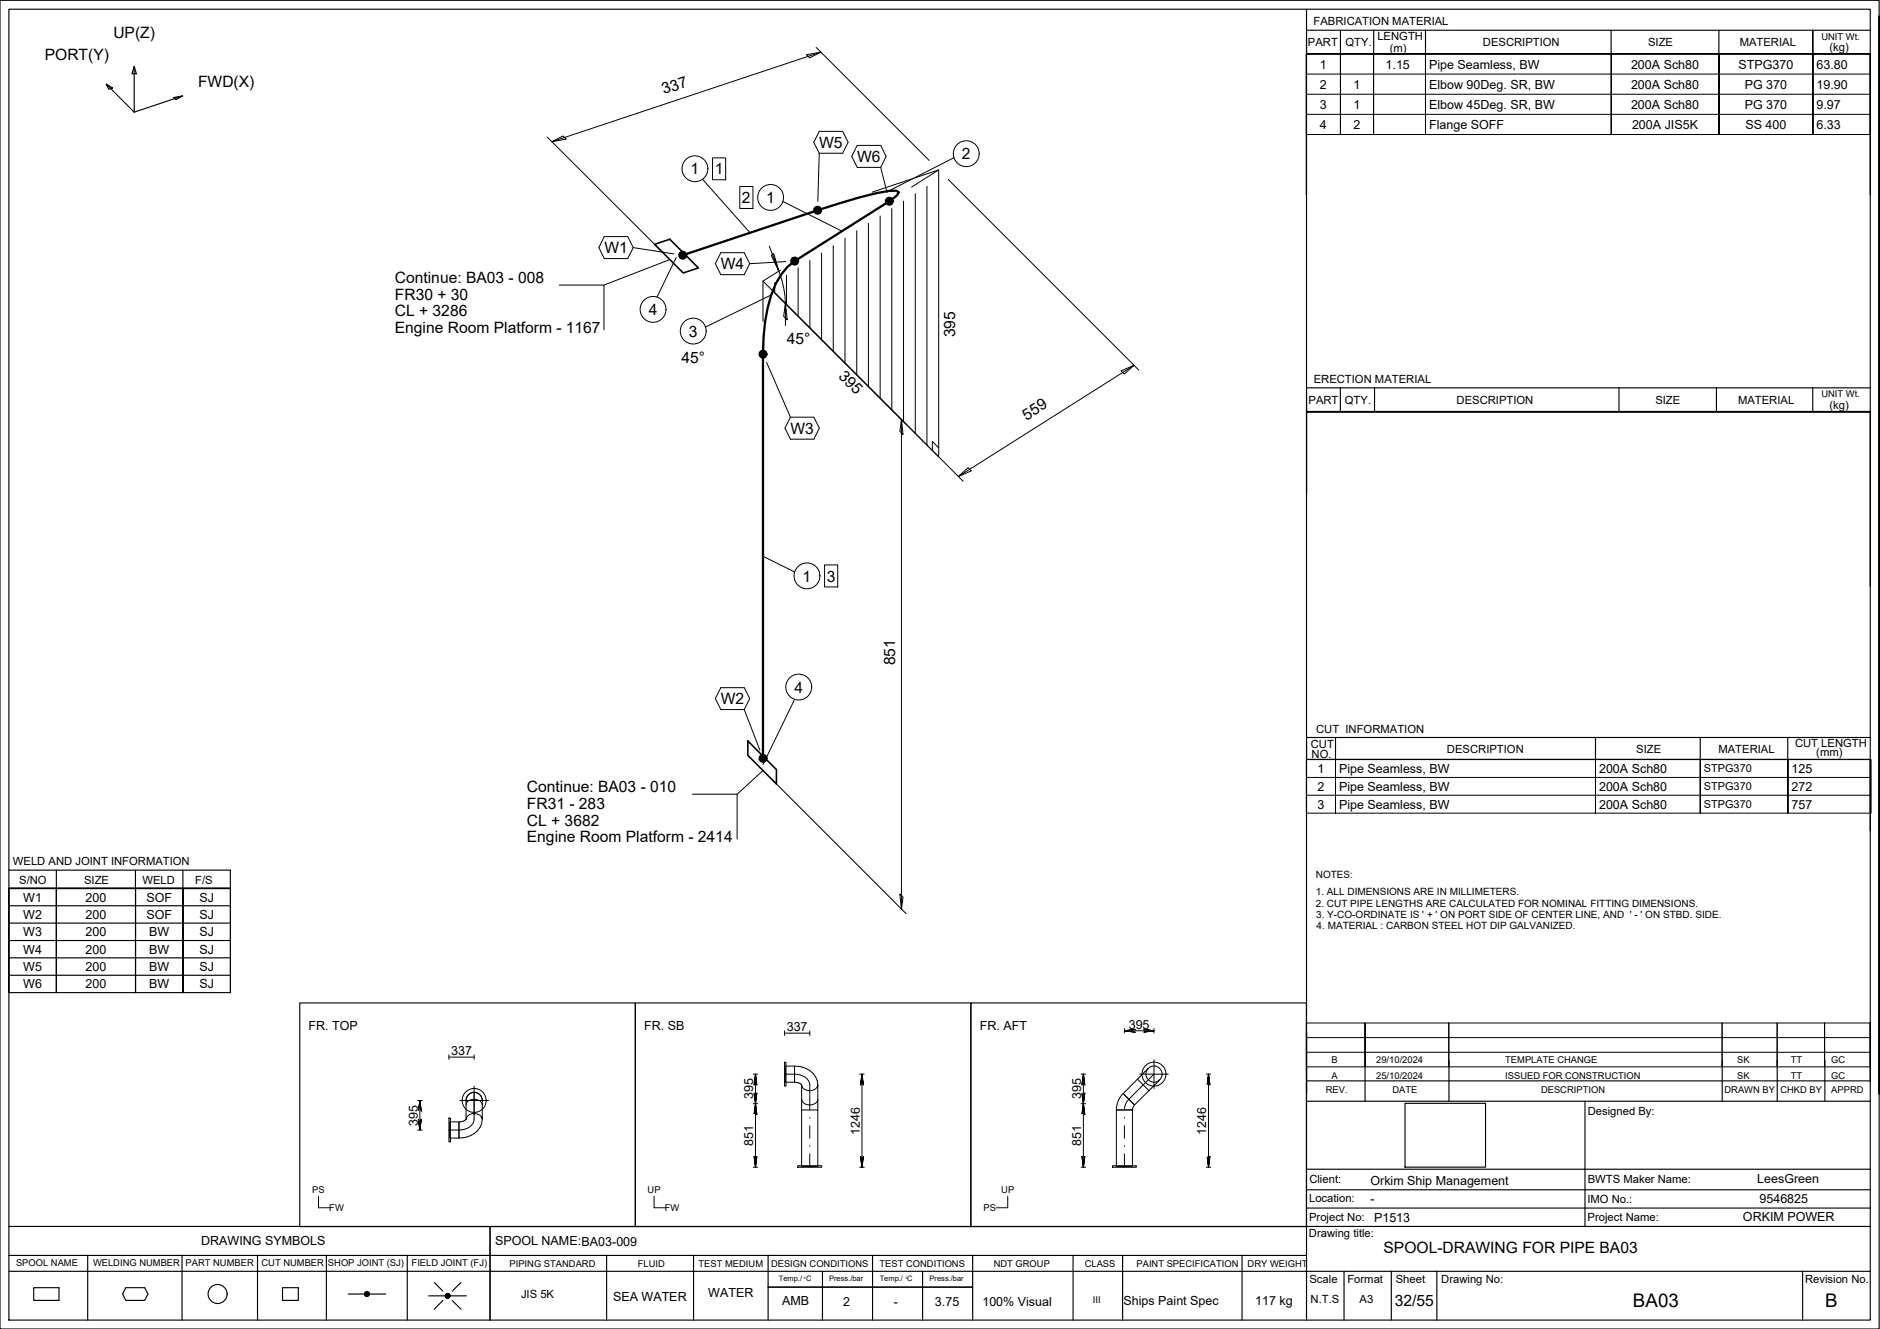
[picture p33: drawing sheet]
<svg xmlns="http://www.w3.org/2000/svg" width="420mm" height="297mm" viewBox="0 0 420 297" stroke-linecap="round" stroke-linejoin="round" font-family="sans-serif">
<defs><g id="words">
<g font-size="4.2">
<text x="365" y="292.1">BA03</text>
<text x="407.9" y="292.1">B</text>
</g>
<g font-size="3.5">
<text x="25.3" y="8.5">UP(Z)</text>
<text x="10" y="13.5">PORT(Y)</text>
<text x="44.3" y="19.5">FWD(X)</text>
<text x="148.4" y="21.1" transform="rotate(-18 148.4 21.1)">337</text>
<text x="183.1" y="33.1">W5</text>
<text x="215" y="35.6">2</text>
<text x="154.3" y="39">1</text>
<text x="159.7" y="39">1</text>
<text x="191.6" y="36.2">W6</text>
<text x="165.8" y="45.4">2</text>
<text x="171.2" y="45.4">1</text>
<text x="135.1" y="56.6">W1</text>
<text x="88.2" y="63.2">Continue: BA03 - 008</text>
<text x="161.1" y="60.2">W4</text>
<text x="88.2" y="67">FR30 + 30</text>
<text x="88.2" y="70.7">CL + 3286</text>
<text x="145" y="70.4">4</text>
<text x="88.2" y="74.5">Engine Room Platform - 1167</text>
<text x="153.9" y="75.3">3</text>
<text x="175.9" y="76.8">45°</text>
<text x="213.5" y="75.4" transform="rotate(-90 213.5 75.4)">395</text>
<text x="152.3" y="81.2">45°</text>
<text x="187.2" y="84.3" transform="rotate(45 187.2 84.3)">395</text>
<text x="229.4" y="94" transform="rotate(-32 229.4 94)">559</text>
<text x="176.7" y="97">W3</text>
<text x="179.4" y="130">1</text>
<text x="184.8" y="130">3</text>
<text x="200.1" y="148.7" transform="rotate(-90 200.1 148.7)">851</text>
<text x="177.5" y="154.8">4</text>
<text x="161.1" y="157.4">W2</text>
<text x="117.8" y="177">Continue: BA03 - 010</text>
<text x="117.8" y="180.8">FR31 - 283</text>
<text x="117.8" y="184.5">CL + 3682</text>
<text x="117.8" y="188.3">Engine Room Platform - 2414</text>
<text x="309.2" y="280.1">SPOOL-DRAWING FOR PIPE BA03</text>
<text x="311.7" y="291.8">32/55</text>
</g>
<g font-size="2.8">
<text x="295" y="15.3">1</text>
<text x="309.7" y="15.3">1.15</text>
<text x="319.4" y="15.3">Pipe Seamless, BW</text>
<text x="364.5" y="15.3">200A Sch80</text>
<text x="388.5" y="15.3">STPG370</text>
<text x="406" y="15.3">63.80</text>
<text x="295" y="19.8">2</text>
<text x="302.5" y="19.8">1</text>
<text x="319.4" y="19.8">Elbow 90Deg. SR, BW</text>
<text x="364.5" y="19.8">200A Sch80</text>
<text x="389.9" y="19.8">PG 370</text>
<text x="406" y="19.8">19.90</text>
<text x="295" y="24.3">3</text>
<text x="295" y="28.8">4</text>
<text x="302.5" y="24.3">1</text>
<text x="302.5" y="28.8">2</text>
<text x="319.4" y="24.3">Elbow 45Deg. SR, BW</text>
<text x="319.4" y="28.8">Flange SOFF</text>
<text x="364.5" y="24.3">200A Sch80</text>
<text x="364.7" y="28.8">200A JIS5K</text>
<text x="389.9" y="24.3">PG 370</text>
<text x="390.1" y="28.8">SS 400</text>
<text x="406" y="24.3">9.97</text>
<text x="406" y="28.8">6.33</text>
<text x="294.4" y="172.7">1</text>
<text x="299.3" y="172.7">Pipe Seamless, BW</text>
<text x="357.4" y="172.7">200A Sch80</text>
<text x="400.4" y="172.7">125</text>
<text x="294.4" y="176.7">2</text>
<text x="299.3" y="176.7">Pipe Seamless, BW</text>
<text x="357.4" y="176.7">200A Sch80</text>
<text x="400.4" y="176.7">272</text>
<text x="294.4" y="180.7">3</text>
<text x="299.3" y="180.7">Pipe Seamless, BW</text>
<text x="357.4" y="180.7">200A Sch80</text>
<text x="400.4" y="180.7">757</text>
<text x="5.2" y="201.5">W1</text>
<text x="19.1" y="201.5">200</text>
<text x="32.7" y="201.5">SOF</text>
<text x="44.6" y="201.5">SJ</text>
<text x="5.2" y="205.4">W2</text>
<text x="5.2" y="209.3">W3</text>
<text x="19.1" y="205.4">200</text>
<text x="19.1" y="209.3">200</text>
<text x="32.7" y="205.4">SOF</text>
<text x="33.3" y="209.3">BW</text>
<text x="44.6" y="205.4">SJ</text>
<text x="44.6" y="209.3">SJ</text>
<text x="5.2" y="213.2">W4</text>
<text x="19.1" y="213.2">200</text>
<text x="33.3" y="213.2">BW</text>
<text x="44.6" y="213.2">SJ</text>
<text x="5.2" y="217">W5</text>
<text x="5.2" y="220.9">W6</text>
<text x="19.1" y="217">200</text>
<text x="19.1" y="220.9">200</text>
<text x="33.3" y="217">BW</text>
<text x="33.3" y="220.9">BW</text>
<text x="44.6" y="217">SJ</text>
<text x="44.6" y="220.9">SJ</text>
<text x="69" y="230.2">FR. TOP</text>
<text x="144" y="230.2">FR. SB</text>
<text x="175.8" y="230.4">337</text>
<text x="219" y="230.2">FR. AFT</text>
<text x="252.3" y="229.9">395</text>
<text x="100.8" y="235.8">337</text>
<text x="168.3" y="245.7" transform="rotate(-90 168.3 245.7)">395</text>
<text x="241.6" y="245.7" transform="rotate(-90 241.6 245.7)">395</text>
<text x="93.3" y="251.6" transform="rotate(-90 93.3 251.6)">395</text>
<text x="168.3" y="256.1" transform="rotate(-90 168.3 256.1)">851</text>
<text x="192.1" y="253.6" transform="rotate(-90 192.1 253.6)">1246</text>
<text x="241.6" y="256.1" transform="rotate(-90 241.6 256.1)">851</text>
<text x="269.6" y="253.6" transform="rotate(-90 269.6 253.6)">1246</text>
<text x="306.3" y="265">Orkim Ship Management</text>
<text x="306.3" y="268.8">-</text>
<text x="392.7" y="264.4">LeesGreen</text>
<text x="393.2" y="268.9">9546825</text>
<text x="307.1" y="273.1">P1513</text>
<text x="389.5" y="273">ORKIM POWER</text>
<text x="45" y="278.2">DRAWING SYMBOLS</text>
<text x="110.6" y="278.3">SPOOL NAME:BA03-009</text>
<text x="137" y="290.8">SEA WATER</text>
<text x="158.3" y="290">WATER</text>
<text x="174.8" y="291.7">AMB</text>
<text x="188.5" y="291.9">2</text>
<text x="199.7" y="291.9">-</text>
<text x="209" y="291.8">3.75</text>
<text x="219.6" y="291.9">100% Visual</text>
<text x="251.1" y="291.7">Ships Paint Spec</text>
<text x="280.5" y="291.7">117 kg</text>
</g>
<g font-size="2.5">
<text x="293.6" y="5.7">FABRICATION MATERIAL</text>
<text x="292.3" y="10.3">PART</text>
<text x="300.7" y="10.3">QTY.</text>
<text x="307.8" y="8.9">LENGTH</text>
<text x="310.6" y="11.5">(m)</text>
<text x="331.4" y="10.3">DESCRIPTION</text>
<text x="368.3" y="10.3">SIZE</text>
<text x="388.8" y="10.3">MATERIAL</text>
<text x="408.9" y="11.4">(kg)</text>
<text x="293.6" y="85.7">ERECTION MATERIAL</text>
<text x="292.4" y="90.2">PART</text>
<text x="300.6" y="90.2">QTY.</text>
<text x="325.5" y="90.2">DESCRIPTION</text>
<text x="370" y="90.2">SIZE</text>
<text x="388.4" y="90.2">MATERIAL</text>
<text x="408.9" y="91.3">(kg)</text>
<text x="292.9" y="167.2">CUT</text>
<text x="294.1" y="163.9">CUT INFORMATION</text>
<text x="401.2" y="167">CUT LENGTH</text>
<text x="293.1" y="169.4">NO.</text>
<text x="323.4" y="168.3">DESCRIPTION</text>
<text x="365.7" y="168.3">SIZE</text>
<text x="384" y="168.3">MATERIAL</text>
<text x="405.9" y="169">(mm)</text>
<text x="2.9" y="193.4">WELD AND JOINT INFORMATION</text>
<text x="4.3" y="197.5">S/NO</text>
<text x="18.8" y="197.5">SIZE</text>
<text x="31.9" y="197.5">WELD</text>
<text x="43.6" y="197.5">F/S</text>
<text x="354.9" y="249.2">Designed By:</text>
<text x="292.6" y="268.6">Location:</text>
<text x="292.6" y="264.5">Client:</text>
<text x="354.8" y="268.9">IMO No.:</text>
<text x="354.9" y="264.3">BWTS Maker Name:</text>
<text x="292.6" y="272.8">Project No:</text>
<text x="354.8" y="272.8">Project Name:</text>
<text x="292.5" y="276.4">Drawing title:</text>
<text x="292.7" y="286.7">Scale</text>
<text x="301.1" y="286.7">Format</text>
<text x="311.9" y="286.7">Sheet</text>
<text x="322.1" y="286.7">Drawing No:</text>
<text x="403.4" y="286.7">Revision No.</text>
<text x="116.4" y="290.2">JIS 5K</text>
<text x="292.9" y="291.3">N.T.S</text>
<text x="303.9" y="291.3">A3</text>
</g>
<g font-size="2.4">
<text x="380.8" y="172.6">STPG370</text>
<text x="380.8" y="176.6">STPG370</text>
<text x="380.8" y="180.6">STPG370</text>
</g>
<g font-size="2.2">
<text x="294.1" y="196.3">NOTES:</text>
<text x="294.1" y="200">1. ALL DIMENSIONS ARE IN MILLIMETERS.</text>
<text x="294.1" y="202.7">2. CUT PIPE LENGTHS ARE CALCULATED FOR NOMINAL FITTING DIMENSIONS.</text>
<text x="294.2" y="205.1">3. Y-CO-ORDINATE IS ' + ' ON PORT SIDE OF CENTER LINE, AND ' - ' ON STBD. SIDE.</text>
<text x="294.3" y="207.7">4. MATERIAL : CARBON STEEL HOT DIP GALVANIZED.</text>
</g>
<g font-size="2.1">
<text x="407.1" y="8.9">UNIT Wt.</text>
<text x="407.1" y="88.8">UNIT Wt.</text>
<text x="297.6" y="237.7">B</text>
<text x="307.6" y="237.7">29/10/2024</text>
<text x="336.4" y="237.7">TEMPLATE CHANGE</text>
<text x="388.3" y="237.7">SK</text>
<text x="400.2" y="237.7">TT</text>
<text x="409.3" y="237.7">GC</text>
<text x="296.3" y="244.4">REV.</text>
<text x="297.6" y="241.2">A</text>
<text x="307.6" y="241.2">25/10/2024</text>
<text x="311.2" y="244.4">DATE</text>
<text x="336.4" y="241.2">ISSUED FOR CONSTRUCTION</text>
<text x="344.4" y="244.4">DESCRIPTION</text>
<text x="385.4" y="244.4">DRAWN BY</text>
<text x="388.3" y="241.2">SK</text>
<text x="397.9" y="244.4">CHKD BY</text>
<text x="400.2" y="241.2">TT</text>
<text x="409.3" y="244.4">APPRD</text>
<text x="409.3" y="241.2">GC</text>
<text x="69.8" y="266.7">PS</text>
<text x="144.7" y="266.7">UP</text>
<text x="223.8" y="266.7">UP</text>
<text x="73.6" y="270.7">FW</text>
<text x="148.6" y="270.7">FW</text>
<text x="219.8" y="270.7">PS</text>
<text x="3.6" y="283">SPOOL NAME</text>
<text x="20.8" y="282.9">WELDING NUMBER</text>
<text x="41.5" y="282.9">PART NUMBER</text>
<text x="58.4" y="282.9">CUT NUMBER</text>
<text x="73.3" y="282.9">SHOP JOINT (SJ)</text>
<text x="92" y="283">FIELD JOINT (FJ)</text>
<text x="113.9" y="283.1">PIPING STANDARD</text>
<text x="142.6" y="283.1">FLUID</text>
<text x="156.1" y="283.1">TEST MEDIUM</text>
<text x="172.3" y="283.1">DESIGN CONDITIONS</text>
<text x="196.6" y="283.1">TEST CONDITIONS</text>
<text x="222.1" y="283.1">NDT GROUP</text>
<text x="242.4" y="283.1">CLASS</text>
<text x="254" y="283.1">PAINT SPECIFICATION</text>
<text x="278.8" y="283.1">DRY WEIGHT</text>
<text x="244.2" y="291.3">III</text>
</g>
<g font-size="1.7">
<text x="174.1" y="286.4">Temp./ C</text>
<text x="185.3" y="286.4">Press./bar</text>
<text x="196.6" y="286.4">Temp./ C</text>
<text x="207.8" y="286.4">Press./bar</text>
</g>
<g font-size=".7">
<text x="179.7" y="285.8">0</text>
<text x="202.4" y="285.8">0</text>
</g>
</g></defs>
<g fill="none" stroke="#000" stroke-width=".22">
<path d="M180.2 12.2l3.3-.6-2.5 1.3zM182.4 10.6l25.3 25.3M183.5 11.6l-60.2 20.1M292 12.1h126v18h-126zM292 16.6h126M292 12.1v18M299.6 12.1v18v-18M307 12.1v18v-18M318.6 12.1v18v-18M360.1 12.1v18v-18M384.2 12.1v18v-18M405.2 12.1v18v-18"/>
<path d="M418 12.1v18M122.3 30.6l25.3 25.3M123.3 31.7l2.5-1.3 .8 .7zM159.2 35.3h3v4.9h-3zM183.1 29.4h5.2l1.2 2.4-1.2 2.5h-5.2l-1.2-2.5zM183.1 34.3l-.3 10.7M191.6 32.5h5.2l1.2 2.5-1.2 2.4h-5.2l-1.2-2.4zM196.8 37.4l1.4 5.6M209.8 38v64.1l-39.3-39.3M209.8 38l-14.9 5M209.8 38l-6.1 3.8M213.2 35.2l-14.6 7.5"/>
<path d="M292 25.6h126M292 21.1h126M135 52.9h5.3l1.2 2.4-1.2 2.5h-5.3l-1.2-2.5zM141.5 55.3l9.1 1.5M149.7 58l-14.7 5.7M151.1 57.5l-4.3 8.9M157 40.1l10.6 11.9M161.1 56.5h5.2l1.3 2.4-1.3 2.5h-5.2l-1.2-2.5zM165.3 41.7h3v4.9h-3zM171.9 55l2.2 5.6-1.7-3.5 .5-.4 1.2 3.9a17.8 17.8 0 0 1 1 10.1l.8 .8-.4-3.7v4.9M175 45l13.2 6.7M175.6 58.5l-8 .4"/>
<path d="M178.4 59.9v10.8M181 58.2v15.1M183.6 56.5v19.4M186.2 54.9v23.6M188.8 53.2v28M191.5 51.6v32.2M194.1 49.9v36.5M196.7 48.3v40.7M199.3 46.6v45M201.9 44.9v49.3M204.6 43.3v53.5M207.2 41.6v57.9"/>
<path d="M211.9 40.1l42.6 42.6M125 63.7h10v10M170.5 62.8v9M172.4 65.9l-14.7 7.2M172.7 64.9l42.5 42.7M173.1 63.2v2.3M174.4 60.4l-3.9 2.4M175.8 61.5v6.6M171.3 81l5.4 12.2M176.7 93.2h5.2l1.2 2.5-1.2 2.5h-5.2l-1.3-2.5zM201.5 93.8l.3 3.3-.7-.7zM201.5 93.8v109.4"/>
<path d="M250.5 82.9l2.9-1.3-2.1 2zM253.4 81.6l-39.2 24.9M418.1 92.1h-126.1h126.1M209.8 100.1l-1.4-1.4v2M214.2 106.5l2.2-2 .7 .7zM170.5 124.3l7.1 3.5M184.3 126.3h2.9v4.9h-2.9zM161.1 153.7h5.2l1.3 2.4-1.3 2.5h-5.2l-1.2-2.5zM166.3 158.6l3.5 9M177.6 156.3l-7.1 14.6M154.7 177.5h10v10M170.5 172.2l-5.8 5.3"/>
<path d="M172.7 174.4l29.8 29.8M292 169.8h126.2v11.9h-126.2zM292 169.8v11.9M292 177.7h126.2M292 173.8h126.2M298.5 169.8v11.9v-11.9M356.6 169.8v11.9v-11.9M380 169.8v11.9v-11.9M399.6 169.8v11.9v-11.9M418 169.8v11.9M201.1 199.8l.7 .7-.3 2.7zM100.3 236.3h5.7"/>
<path d="M100.3 235.8v1M106 235.8v1M175.3 237.4h.4v5.3h-.4zM175.3 230.4v1M175.3 230.9h5.7M175.5 238.3h2.1v3.6h-2.1zM181 230.4v1M251.3 230.4l2.4 .3-2.4-.3 2.4-.3zM251.3 229.9v1M251.3 230.4h6.6M255.5 230.1l2.4 .3-2.4 .3 2.4-.3zM256.6 238.8l-2.4 2.4"/>
<path d="M257.9 229.9v1M257.9 236.9v6.4M292 228.6h126v9.8h-126zM292 228.6v9.8M292 235.2h126M292 231.9h126M305.1 228.6v9.8v-9.8M323.8 228.6v9.8M384.9 228.6v9.8M397.2 228.6v9.8M407.8 228.6v9.8v-9.8M418 228.6v9.8"/>
<path d="M93.3 252.6h1M93.3 246h1M93.8 246l-.3 2.4 .3-2.4 .3 2.4zM93.8 246v6.6l.3-2.4-.3 2.4-.3-2.4 .3 2.4M100.3 249.9h.4v5.3h-.4zM100.5 250.7h2.1v3.7h-2.1zM102.8 246h6.4M104.2 250.1l-.5 .4-1.1 .2v3.6a4.8 4.8 0 0 0 5.2-4.1M104.2 247a2.1 2.1 0 0 1 1.8-2.9 1.81 1.81 0 0 1 1.8 1.9v1M106 244.2v2.8M106 242.8v7.4a3 3 0 0 1-3.4 2.4h-2.3M107.8 247v3.2a1.93 1.93 0 0 0-1.8-1.3 1.93 1.93 0 0 0-1.8 1.2"/>
<path d="M107.8 247a1.92 1.92 0 0 0-1.8-1.3 1.92 1.92 0 0 0-1.8 1.3v3.2M168.3 240.1h1M168.3 246.7h1M168.5 258.5l.3 2.4 .3-2.4-.3 2.4zM168.8 240.1l.3 2.4-.3-2.4-.3 2.4 .3-2.4v6.6l.3-2.4-.3 2.4-.3-2.4 .3 2.4M168.8 246.7l-.3 2.4 .3-2.4 .3 2.4zM168.8 246.7v14.2M175.3 240.1a6.9 6.9 0 0 1 4.7 .7 2.26 2.26 0 0 1 1 1.7v5.6M179.2 242.5l-.5-.4-1.1-.2v-3.6a4.8 4.8 0 0 1 5.2 4.2M179.2 248.1h3.6v12.6h-3.6zM179.2 242.5v5.6M179.2 242.5a1.91 1.91 0 0 0 3 .9l.5-.6 .1-.3v3.2a1.92 1.92 0 0 1-1.8 1.3 1.92 1.92 0 0 1-1.8-1.3"/>
<path d="M181 249.8v.1M181 251.6v2.8M181 256.1v.1M181 257.9v3M182.8 245.7v2.4M192.1 240.1h1M192.6 240.1l.4 2.4-.4-2.4-.3 2.4 .3-2.4v20.8l.4-2.4-.4 2.4-.3-2.4 .3 2.4M241.6 240.1h1M241.6 246.7h1M241.8 244.3l.3 2.4 .3-2.4-.3 2.4zM242.1 240.1l-.3 2.4 .3-2.4 .3 2.4zM242.1 246.7l.3 2.4-.3-2.4-.3 2.4 .3-2.4v14.2l.3-2.4-.3 2.4-.3-2.4 .3 2.4"/>
<path d="M242.1 240.1v6.6M249.5 248.1h3.6v12.6h-3.6zM251 244.4l-.7 .9-.5 1.1-.3 1.7h3.6l.1-.6 .4-.5-2.6-2.6M251.3 249.8v.1M251.3 251.6v2.8M251.3 256.1v.1M251.3 257.9v3M254.2 241.2l2.6 2.6-3.2 3.2-2.6-2.6zM254.7 240.1h6.4M257.9 240.1l-5.6 5.6a3.3 3.3 0 0 0-1 2.4M259.2 241.3l-2.4 2.5M269.6 240.1h1"/>
<path d="M270.1 240.1l-.3 2.4 .3-2.4 .3 2.4zM270.1 240.1v20.8l.3-2.4-.3 2.4-.3-2.4 .3 2.4M71.2 267.4v2.5h2.6M146.2 267.4v2.5h2.6M168.3 260.9h1M178.3 260.5h5.3v.4h-5.3zM192.1 260.9h1M225.2 267.4v2.5h-2.5M241.6 260.9h1M248.6 260.5h5.4v.4h-5.4zM269.6 260.9h1"/>
<circle cx="155.3" cy="37.7" r="2.89"/>
<circle cx="216" cy="34.3" r="2.89"/>
<circle cx="172.2" cy="44.1" r="2.89"/>
<circle cx="146" cy="69.1" r="2.89"/>
<circle cx="154.9" cy="74" r="2.89"/>
<circle cx="180.4" cy="128.7" r="2.89"/>
<circle cx="178.5" cy="153.6" r="2.89"/>
<circle cx="106" cy="246" r="2.68"/>
<circle cx="257.9" cy="240.1" r="2.68"/>
<circle cx="257.9" cy="240.1" r="1.81"/>
</g>
<g fill="none" stroke="#000" stroke-width=".25">
<path d="M0 .1h420v296.9h-420zM2 2.1h416v292.9h-416zM23.7 18.8l1.5 .9-.9 .2zM23.7 18.8l6.3 6.3M30 14.8l.5 1.7h-1zM30 14.8v10.3M292 2.1v292.9M292 6.8h126M299.6 6.8v5.3M307 6.8v5.3M318.6 6.8v5.3M360.1 6.8v5.3"/>
<path d="M384.2 6.8v5.3M405.1 6.8v5.3v-5.3M418 12.1h-126v31.5v-31.5h126v31.5M420 3.6v240.9v-240.9M38.8 21.8l2-.4-1.5 .9zM40.8 21.4l-10.8 3.7M292 92v18.3v-18.3h126zM292 86.7h126M299.6 86.7v5.3M307.2 86.7v5.3M361.8 86.7v5.3M383.6 86.7v5.3"/>
<path d="M405.1 86.7v5.2M418 92.1v38.9M292 169.7l126 .1v15.9M292 164.8h126M298.5 164.8v4.9M356.6 164.8v4.9M380 164.8v4.9M399.5 164.8v4.9M2 198.6h49.5v23.3h-49.5zM2 198.6v23.3M2 194.5h49.5v4.1h-49.5M12.6 198.6v23.3v-23.3"/>
<path d="M12.6 194.5v4.1M30.3 194.5v4.1M30.3 198.6v23.3v-23.3M40.9 194.5v4.1M40.9 198.6v23.3v-23.3M51.5 198.6h-49.5h49.5M51.5 198.6v23.3M2 218h49.5M2 214.1h49.5M2 210.2h49.5M2 206.3h49.5M2 202.4h49.5"/>
<path d="M67 224.2h75v50h-75zM142 224.2h75v50h-75zM217 224.2h75v50h-75zM292 230.6v13.9v-13.9M305.1 237v9.1M323.8 237v9.1M384.9 237v9.1M397.2 237v9.1M407.8 237v9.1M418 228.5v13.1M292 246.1h126M292 241.6h126"/>
<path d="M314 246.6h18v14.3h-18zM354.2 246.1v28M2 274.1h416M109.5 274.1v20.9M292 261.3h126M292 270h126M292 265.9h126M2 284.1h416M2 280.6h290M7.5 287.8h5.7v2.8h-5.7zM19.6 280.6v14.4M28.1 287.8h4.2l.8 1.4-.8 1.4h-4.2l-.7-1.4z"/>
<path d="M40.7 280.6v14.4M57.6 280.6v14.4M63.1 287.8h3.6v2.8h-3.6zM72.9 280.6v14.4M77.8 289.2h3.7M81.7 288.8l-.1 .2M81.9 288.7l-.4 .4M82 288.7l-.5 .6M82.1 288.7l-.6 .7M82.2 288.8l-.7 .6M82.3 288.8l-.7 .7M82.3 288.8l-.7 .8"/>
<path d="M82.4 288.9l-.7 .7M82.4 289l-.7 .7M82.5 289l-.7 .7M82.5 289.5l-.3 .2M82.5 289.1l-.6 .6M82.5 289.2l-.5 .5M82.5 289.3l-.4 .4M82.5 289.2h3.7M91 280.6v14.4M95.8 289.6h3.7M97 286.6l2 2M99 290.7l-2 1.9"/>
<path d="M99.9 289.1l-.3 .3M100 289.1l-.5 .5M100.1 289.1l-.6 .6M100.2 289.1l-.7 .7M100.2 289.2l-.6 .6M100.3 289.2l-.7 .7M100.4 289.2l-.7 .8M100.4 289.3l-.7 .7M100.5 289.4l-.7 .7M100.5 289.9l-.1 .1M100.5 289.5l-.6 .6M100.5 289.7l-.4 .4"/>
<path d="M100.6 289.6h3.6M100.6 289.6l-.6 .5M101.1 290.7l1.9 1.9M103 286.6l-1.9 2M135.6 280.6v14.4M155 280.6v14.4M171.7 287.7h45.7M171.7 280.6v14.4M183.8 284.1v10.9M195 280.6v14.4M206.2 284.1v10.9M217.4 280.6v14.4"/>
<path d="M239.8 280.6v14.4M250.9 280.7v14.3M277.6 280.6v14.4M300.4 284.1v10.9M310.9 284.1v10.9M321.1 284.1v10.9M402.9 284.1v10.9"/>
<circle cx="48.6" cy="289.2" r="2.13"/>
<circle cx="82" cy="289.2" r=".54"/>
<circle cx="100" cy="289.6" r=".54"/>
</g>
<path d="M146.3 54.6l3.4-1.1 6.4 6.4-3.4 1.1zM167.1 165.6l6.4 6.4v3.2l-6.4-6.4z" fill="none" stroke="#000" stroke-width=".36"/>
<g fill="none" stroke="#000" stroke-width=".51">
<path d="M152.6 57.1l30.1-10.1a100.2 100.2 0 0 1 15.9-4.3l1.7-.1 .6 .4-.5 .8-1.7 1.2-21.1 13.4a14 14 0 0 0-5.2 7.5 41.8 41.8 0 0 0-1.9 13.3v90.3"/>
<circle cx="152.6" cy="57" r=".75"/>
<circle cx="152.6" cy="57" r=".37"/>
<circle cx="177.6" cy="58.4" r=".75"/>
<circle cx="177.6" cy="58.4" r=".37"/>
<circle cx="182.7" cy="47" r=".75"/>
<circle cx="182.7" cy="47" r=".37"/>
<circle cx="198.7" cy="45" r=".75"/>
<circle cx="198.7" cy="45" r=".37"/>
<circle cx="170.5" cy="79.2" r=".75"/>
<circle cx="170.5" cy="79.2" r=".37"/>
<circle cx="170.5" cy="169.5" r=".75"/>
<circle cx="170.5" cy="169.5" r=".37"/>
</g>
<path d="M152.2 34.6v6.2M159 35.1v5.3M212.9 31.3v6.2M165.1 41.5v5.3M169.1 41v6.2M142.9 66.1v6.1M151.8 70.9v6.2M152.1 77.8v4.3M177.2 125.6v6.2M184.1 126.1v5.3M175.4 150.5v6.2" fill="none" stroke="#fff" stroke-width=".22"/>
<g fill="#fff" stroke="#fff" stroke-width=".22">
<path d="M177.2 131.8h6.2v-6.2zM177.2 125.6h6.2l-6.2 6.2z"/>
<path d="M149 66.1l-6.1 6.1h6.1zM142.9 66.1h6.1l-6.1 6.1z"/>
<path d="M158 70.9l-6.2 6.2h6.2zM151.8 70.9h6.2l-6.2 6.2z"/>
<path d="M219 31.3l-6.1 6.2h6.1zM212.9 31.3h6.1l-6.1 6.2z"/>
<path d="M152.2 40.8h6.2v-6.2zM152.2 34.6h6.2l-6.2 6.2z"/>
<path d="M169.1 47.2h6.2v-6.2zM169.1 41h6.2l-6.2 6.2z"/>
<path d="M175.4 156.7h6.2v-6.2zM175.4 150.5h6.2l-6.2 6.2z"/>
<path d="M187.4 126.1l-3.3 5.3h3.3zM184.1 126.1h3.3l-3.3 5.3z"/>
<path d="M162.4 35.1l-3.4 5.3h3.4zM159 35.1h3.4l-3.4 5.3z"/>
<path d="M168.5 41.5l-3.4 5.3h3.4zM165.1 41.5h3.4l-3.4 5.3z"/>
<path d="M152.1 82.1h5.7v-4.3zM152.1 77.8h5.7l-5.7 4.3z"/>
</g>
<use href="#words"/>
</svg>
